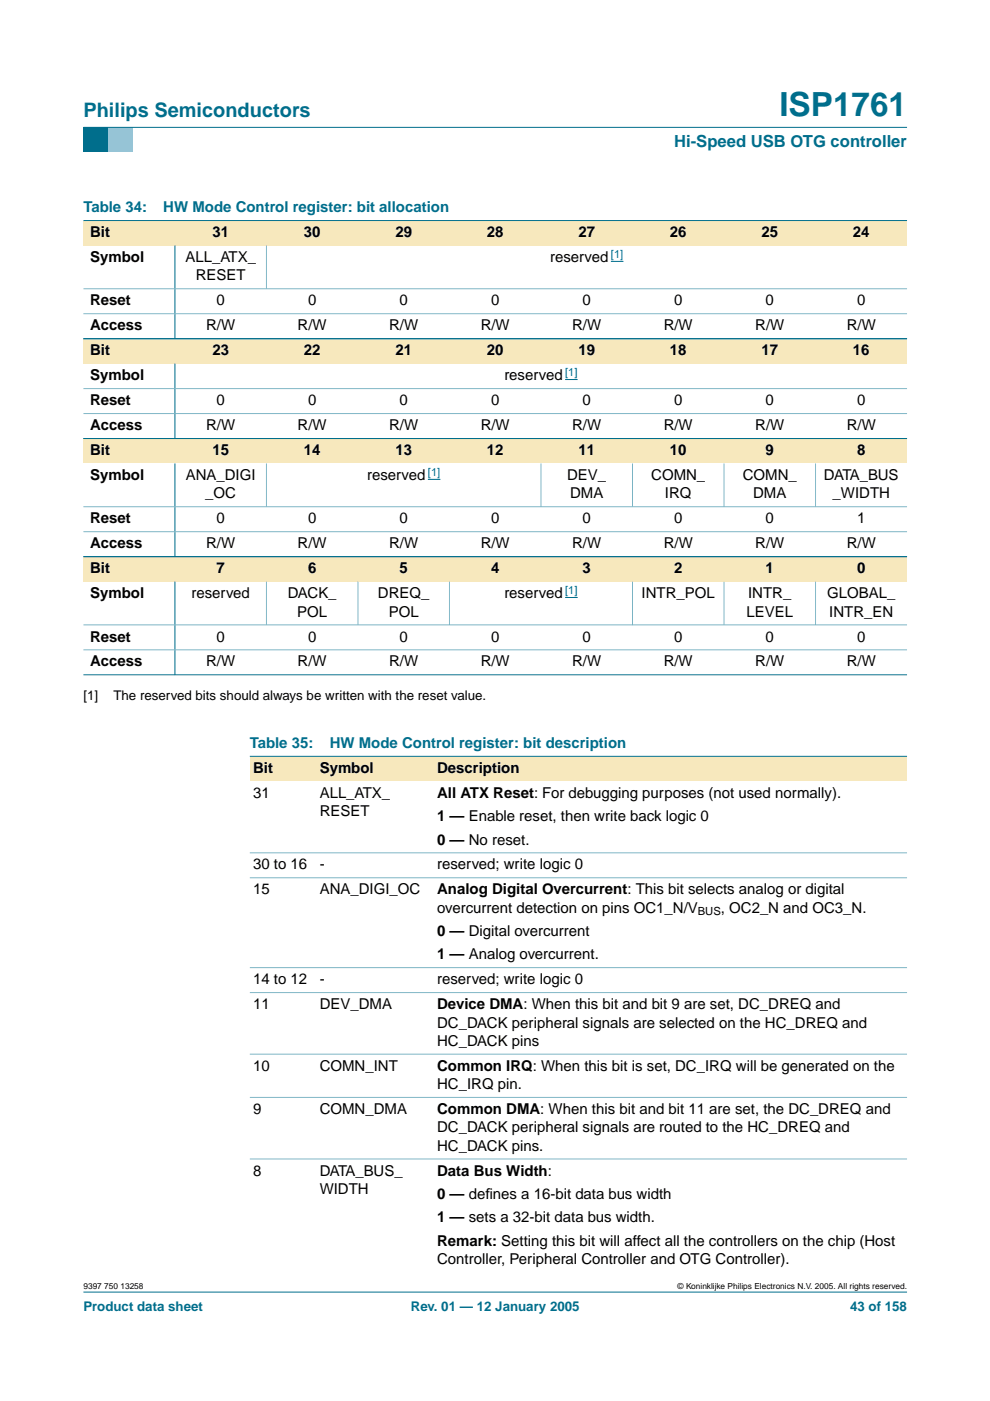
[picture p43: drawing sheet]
<svg xmlns="http://www.w3.org/2000/svg" width="210mm" height="297mm" viewBox="0 0 210 297" stroke-linecap="round" stroke-linejoin="round" font-family="sans-serif">
<defs><g id="words">
<text font-size="7.1" fill="#006e8c" x="165.2" y="24.7">ISP1761</text>
<text font-size="4.2" fill="#006e8c" x="17.7" y="24.9">Philips Semiconductors</text>
<text font-size="3.5" fill="#006e8c" x="142.9" y="31.1">Hi-Speed USB OTG controller</text>
<g font-size="3.2" fill="#006e8c">
<text x="17.7" y="45">Table 34:</text>
<text x="34.6" y="45">HW Mode Control register: bit allocation</text>
<text x="53" y="158.6">Table 35:</text>
<text x="69.9" y="158.6">HW Mode Control register: bit description</text>
</g>
<g font-size="3.2">
<text x="19.1" y="50.3">Bit</text>
<text x="45" y="50.3">31</text>
<text x="64.4" y="50.3">30</text>
<text x="83.8" y="50.3">29</text>
<text x="103.2" y="50.3">28</text>
<text x="122.6" y="50.3">27</text>
<text x="142" y="50.3">26</text>
<text x="161.4" y="50.3">25</text>
<text x="180.8" y="50.3">24</text>
<text x="19.1" y="55.6">Symbol</text>
<text x="39.3" y="55.6">ALL_ATX_</text>
<text x="41.5" y="59.5">RESET</text>
<text x="116.6" y="55.6">reserved</text>
<text x="19.1" y="64.8">Reset</text>
<text x="45.9" y="64.8">0</text>
<text x="65.3" y="64.8">0</text>
<text x="84.7" y="64.8">0</text>
<text x="104.1" y="64.8">0</text>
<text x="123.5" y="64.8">0</text>
<text x="142.9" y="64.8">0</text>
<text x="162.3" y="64.8">0</text>
<text x="181.7" y="64.8">0</text>
<text x="19.1" y="70">Access</text>
<text x="43.7" y="70">R/W</text>
<text x="63.1" y="70">R/W</text>
<text x="82.5" y="70">R/W</text>
<text x="101.9" y="70">R/W</text>
<text x="121.3" y="70">R/W</text>
<text x="140.7" y="70">R/W</text>
<text x="160.1" y="70">R/W</text>
<text x="179.5" y="70">R/W</text>
<text x="19.1" y="75.3">Bit</text>
<text x="45" y="75.3">23</text>
<text x="64.4" y="75.3">22</text>
<text x="83.8" y="75.3">21</text>
<text x="103.2" y="75.3">20</text>
<text x="122.6" y="75.3">19</text>
<text x="142" y="75.3">18</text>
<text x="161.4" y="75.3">17</text>
<text x="180.8" y="75.3">16</text>
<text x="19.1" y="80.6">Symbol</text>
<text x="106.9" y="80.6">reserved</text>
<text x="19.1" y="85.9">Reset</text>
<text x="45.9" y="85.9">0</text>
<text x="65.3" y="85.9">0</text>
<text x="84.7" y="85.9">0</text>
<text x="104.1" y="85.9">0</text>
<text x="123.5" y="85.9">0</text>
<text x="142.9" y="85.9">0</text>
<text x="162.3" y="85.9">0</text>
<text x="181.7" y="85.9">0</text>
<text x="19.1" y="91.2">Access</text>
<text x="43.7" y="91.2">R/W</text>
<text x="63.1" y="91.2">R/W</text>
<text x="82.5" y="91.2">R/W</text>
<text x="101.9" y="91.2">R/W</text>
<text x="121.3" y="91.2">R/W</text>
<text x="140.7" y="91.2">R/W</text>
<text x="160.1" y="91.2">R/W</text>
<text x="179.5" y="91.2">R/W</text>
<text x="19.1" y="96.5">Bit</text>
<text x="19.1" y="101.8">Symbol</text>
<text x="39.4" y="101.8">ANA_DIGI</text>
<text x="45" y="96.5">15</text>
<text x="64.4" y="96.5">14</text>
<text x="77.8" y="101.8">reserved</text>
<text x="83.8" y="96.5">13</text>
<text x="103.2" y="96.5">12</text>
<text x="120.3" y="101.8">DEV_</text>
<text x="122.6" y="96.5">11</text>
<text x="138.1" y="101.8">COMN_</text>
<text x="142" y="96.5">10</text>
<text x="157.5" y="101.8">COMN_</text>
<text x="162.3" y="96.5">9</text>
<text x="174.7" y="101.8">DATA_BUS</text>
<text x="181.7" y="96.5">8</text>
<text x="43.5" y="105.7">_OC</text>
<text x="120.9" y="105.7">DMA</text>
<text x="141" y="105.7">IRQ</text>
<text x="159.7" y="105.7">DMA</text>
<text x="176.5" y="105.7">_WIDTH</text>
<text x="19.1" y="111">Reset</text>
<text x="45.9" y="111">0</text>
<text x="65.3" y="111">0</text>
<text x="84.7" y="111">0</text>
<text x="104.1" y="111">0</text>
<text x="123.5" y="111">0</text>
<text x="142.9" y="111">0</text>
<text x="162.3" y="111">0</text>
<text x="181.7" y="111">1</text>
<text x="19.1" y="116.3">Access</text>
<text x="43.7" y="116.3">R/W</text>
<text x="63.1" y="116.3">R/W</text>
<text x="82.5" y="116.3">R/W</text>
<text x="101.9" y="116.3">R/W</text>
<text x="121.3" y="116.3">R/W</text>
<text x="140.7" y="116.3">R/W</text>
<text x="160.1" y="116.3">R/W</text>
<text x="179.5" y="116.3">R/W</text>
<text x="19.1" y="121.5">Bit</text>
<text x="45.9" y="121.5">7</text>
<text x="65.3" y="121.5">6</text>
<text x="84.7" y="121.5">5</text>
<text x="104.1" y="121.5">4</text>
<text x="123.5" y="121.5">3</text>
<text x="142.9" y="121.5">2</text>
<text x="162.3" y="121.5">1</text>
<text x="181.7" y="121.5">0</text>
<text x="19.1" y="126.8">Symbol</text>
<text x="40.6" y="126.8">reserved</text>
<text x="61" y="126.8">DACK_</text>
<text x="63" y="130.7">POL</text>
<text x="80.1" y="126.8">DREQ_</text>
<text x="82.4" y="130.7">POL</text>
<text x="106.9" y="126.8">reserved</text>
<text x="136" y="126.8">INTR_POL</text>
<text x="158.3" y="130.7">LEVEL</text>
<text x="158.6" y="126.8">INTR_</text>
<text x="175.4" y="126.8">GLOBAL_</text>
<text x="175.8" y="130.7">INTR_EN</text>
<text x="19.1" y="136">Reset</text>
<text x="45.9" y="136">0</text>
<text x="65.3" y="136">0</text>
<text x="84.7" y="136">0</text>
<text x="104.1" y="136">0</text>
<text x="123.5" y="136">0</text>
<text x="142.9" y="136">0</text>
<text x="162.3" y="136">0</text>
<text x="181.7" y="136">0</text>
<text x="19.1" y="141.3">Access</text>
<text x="43.7" y="141.3">R/W</text>
<text x="63.1" y="141.3">R/W</text>
<text x="82.5" y="141.3">R/W</text>
<text x="101.9" y="141.3">R/W</text>
<text x="121.3" y="141.3">R/W</text>
<text x="140.7" y="141.3">R/W</text>
<text x="160.1" y="141.3">R/W</text>
<text x="179.5" y="141.3">R/W</text>
<text x="53.7" y="163.9">Bit</text>
<text x="67.8" y="163.9">Symbol</text>
<text x="92.7" y="163.9">Description</text>
<text x="53.7" y="169.2">31</text>
<text x="67.8" y="169.2">ALL_ATX_</text>
<text x="67.8" y="173.1">RESET</text>
<text x="92.7" y="169.2">All ATX Reset: For debugging purposes (not used normally).</text>
<text x="92.7" y="174.1">1 — Enable reset, then write back logic 0</text>
<text x="92.7" y="179.1">0 — No reset.</text>
<text x="53.7" y="184.3">30 to 16</text>
<text x="67.8" y="184.3">-</text>
<text x="92.7" y="184.3">reserved; write logic 0</text>
<text x="53.7" y="189.6">15</text>
<text x="67.8" y="189.6">ANA_DIGI_OC</text>
<text x="92.7" y="189.6">Analog Digital Overcurrent: This bit selects analog or digital</text>
<text x="92.7" y="193.5">overcurrent detection on pins OC1_N/V</text>
<text x="152.8" y="193.5">, OC2_N and OC3_N.</text>
<text x="92.7" y="198.5">0 — Digital overcurrent</text>
<text x="92.7" y="203.4">1 — Analog overcurrent.</text>
<text x="53.7" y="208.7">14 to 12</text>
<text x="67.8" y="208.7">-</text>
<text x="92.7" y="208.7">reserved; write logic 0</text>
<text x="53.7" y="214">11</text>
<text x="67.8" y="214">DEV_DMA</text>
<text x="92.7" y="214">Device DMA: When this bit and bit 9 are set, DC_DREQ and</text>
<text x="92.7" y="217.9">DC_DACK peripheral signals are selected on the HC_DREQ and</text>
<text x="92.7" y="221.7">HC_DACK pins</text>
<text x="53.7" y="227">10</text>
<text x="67.8" y="227">COMN_INT</text>
<text x="92.7" y="227">Common IRQ: When this bit is set, DC_IRQ will be generated on the</text>
<text x="92.7" y="230.9">HC_IRQ pin.</text>
<text x="53.7" y="236.2">9</text>
<text x="67.8" y="236.2">COMN_DMA</text>
<text x="92.7" y="236.2">Common DMA: When this bit and bit 11 are set, the DC_DREQ and</text>
<text x="92.7" y="240.1">DC_DACK peripheral signals are routed to the HC_DREQ and</text>
<text x="92.7" y="244">HC_DACK pins.</text>
<text x="53.7" y="249.3">8</text>
<text x="67.8" y="249.3">DATA_BUS_</text>
<text x="92.7" y="249.3">Data Bus Width:</text>
<text x="67.8" y="253.1">WIDTH</text>
<text x="92.7" y="254.2">0 — def</text>
<text x="102.9" y="254.2">ines a 16-bit data bus width</text>
<text x="92.7" y="259.1">1 — sets a 32-bit data bus width.</text>
<text x="92.7" y="264.1">Remark: Setting this bit will affect all the controllers on the chip (Host</text>
<text x="92.7" y="268">Controller, Peripheral Controller and OTG Controller).</text>
</g>
<g font-size="2.8">
<text x="17.7" y="148.5">[1]</text>
<text x="24" y="148.5">The reserved bits should always be written with the reset value.</text>
</g>
<g font-size="2.8" fill="#006e8c">
<text x="17.7" y="278">Product data sheet</text>
<text x="87.1" y="278">Rev. 01 — 12 January 2005</text>
<text x="180.2" y="278">43 of 158</text>
</g>
<g font-size="2.4" fill="#00f">
<text x="129.5" y="54.6">[1]</text>
<text x="119.8" y="79.7">[1]</text>
<text x="90.7" y="100.8">[1]</text>
<text x="119.8" y="125.9">[1]</text>
</g>
<text font-size="2.4" x="148" y="194.1">BUS</text>
<g font-size="1.8">
<text x="17.7" y="273.4">9397 750 13258</text>
<text x="143.7" y="273.4">© Koninklijke Philips Electronics N.V. 2005. All rights reserved.</text>
</g>
</g></defs>
<path d="M17.7 273.9h174.6z" fill="#006e8c" stroke="#006e8c" stroke-width=".21"/>
<path d="M17.7 27h5.3v5.3h-5.3z" fill-rule="evenodd" fill="#006e8c"/>
<path d="M23 27h5.3v5.3h-5.3z" fill-rule="evenodd" fill="#96c4d6"/>
<path d="M17.7 27h174.6z" fill="#006e8c" stroke="#006e8c" stroke-width=".21"/>
<g fill="#f7e8bd">
<path d="M17.7 46.8h19.4v5.3h-19.4z" fill-rule="evenodd"/>
<path d="M37.1 46.8h19.4v5.3h-19.4z" fill-rule="evenodd"/>
<path d="M56.5 46.8h19.4v5.3h-19.4z" fill-rule="evenodd"/>
<path d="M75.9 46.8h19.4v5.3h-19.4z" fill-rule="evenodd"/>
<path d="M95.3 46.8h19.4v5.3h-19.4z" fill-rule="evenodd"/>
<path d="M114.7 46.8h19.4v5.3h-19.4z" fill-rule="evenodd"/>
<path d="M134.1 46.8h19.4v5.3h-19.4z" fill-rule="evenodd"/>
<path d="M153.5 46.8h19.4v5.3h-19.4z" fill-rule="evenodd"/>
<path d="M172.9 46.8h19.4v5.3h-19.4z" fill-rule="evenodd"/>
</g>
<path d="M129.5 55.4h2.7" fill="none" stroke="#00f" stroke-width=".21"/>
<g fill="#f7e8bd">
<path d="M17.7 71.8h19.4v5.3h-19.4z" fill-rule="evenodd"/>
<path d="M37.1 71.8h19.4v5.3h-19.4z" fill-rule="evenodd"/>
<path d="M56.5 71.8h19.4v5.3h-19.4z" fill-rule="evenodd"/>
<path d="M75.9 71.8h19.4v5.3h-19.4z" fill-rule="evenodd"/>
<path d="M95.3 71.8h19.4v5.3h-19.4z" fill-rule="evenodd"/>
<path d="M114.7 71.8h19.4v5.3h-19.4z" fill-rule="evenodd"/>
<path d="M134.1 71.8h19.4v5.3h-19.4z" fill-rule="evenodd"/>
<path d="M153.5 71.8h19.4v5.3h-19.4z" fill-rule="evenodd"/>
<path d="M172.9 71.8h19.4v5.3h-19.4z" fill-rule="evenodd"/>
</g>
<path d="M119.8 80.5h2.7" fill="none" stroke="#00f" stroke-width=".21"/>
<g fill="#f7e8bd">
<path d="M17.7 93h19.4v5.3h-19.4z" fill-rule="evenodd"/>
<path d="M37.1 93h19.4v5.3h-19.4z" fill-rule="evenodd"/>
<path d="M56.5 93h19.4v5.3h-19.4z" fill-rule="evenodd"/>
<path d="M75.9 93h19.4v5.3h-19.4z" fill-rule="evenodd"/>
<path d="M95.3 93h19.4v5.3h-19.4z" fill-rule="evenodd"/>
<path d="M114.7 93h19.4v5.3h-19.4z" fill-rule="evenodd"/>
<path d="M134.1 93h19.4v5.3h-19.4z" fill-rule="evenodd"/>
<path d="M153.5 93h19.4v5.3h-19.4z" fill-rule="evenodd"/>
<path d="M172.9 93h19.4v5.3h-19.4z" fill-rule="evenodd"/>
</g>
<path d="M90.7 101.6h2.7" fill="none" stroke="#00f" stroke-width=".21"/>
<g fill="#f7e8bd">
<path d="M17.7 118h19.4v5.3h-19.4z" fill-rule="evenodd"/>
<path d="M37.1 118h19.4v5.3h-19.4z" fill-rule="evenodd"/>
<path d="M56.5 118h19.4v5.3h-19.4z" fill-rule="evenodd"/>
<path d="M75.9 118h19.4v5.3h-19.4z" fill-rule="evenodd"/>
<path d="M95.3 118h19.4v5.3h-19.4z" fill-rule="evenodd"/>
<path d="M114.7 118h19.4v5.3h-19.4z" fill-rule="evenodd"/>
<path d="M134.1 118h19.4v5.3h-19.4z" fill-rule="evenodd"/>
<path d="M153.5 118h19.4v5.3h-19.4z" fill-rule="evenodd"/>
<path d="M172.9 118h19.4v5.3h-19.4z" fill-rule="evenodd"/>
</g>
<path d="M119.8 126.7h2.7" fill="none" stroke="#00f" stroke-width=".21"/>
<g fill="#006e8c" stroke="#006e8c" stroke-width=".21">
<path d="M37.1 52.1v19.8z"/>
<path d="M17.7 46.8h174.6z"/>
<path d="M17.7 71.8h174.6z"/>
<path d="M37.1 77.1v15.9z"/>
<path d="M17.7 93h174.6z"/>
<path d="M37.1 98.3v19.8z"/>
<path d="M17.7 118h174.6z"/>
<path d="M37.1 123.3v19.8z"/>
<path d="M17.7 143.1h174.6z"/>
</g>
<g fill="#80b6c6" stroke="#80b6c6" stroke-width=".21">
<path d="M56.5 52.1v9.2z"/>
<path d="M17.7 61.2h174.6z"/>
<path d="M17.7 66.5h174.6z"/>
<path d="M17.7 82.4h174.6z"/>
<path d="M17.7 87.7h174.6z"/>
<path d="M56.5 98.3v9.2z"/>
<path d="M114.7 98.3v9.2z"/>
<path d="M134.1 98.3v9.2z"/>
<path d="M153.5 98.3v9.2z"/>
<path d="M172.9 98.3v9.2z"/>
<path d="M17.7 107.4h174.6z"/>
<path d="M17.7 112.7h174.6z"/>
<path d="M56.5 123.3v9.2z"/>
<path d="M75.9 123.3v9.2z"/>
<path d="M95.3 123.3v9.2z"/>
<path d="M134.1 123.3v9.2z"/>
<path d="M153.5 123.3v9.2z"/>
<path d="M172.9 123.3v9.2z"/>
<path d="M17.7 132.5h174.6z"/>
<path d="M17.7 137.8h174.6z"/>
</g>
<g fill="#f7e8bd">
<path d="M53 160.4h14.1v5.2h-14.1z" fill-rule="evenodd"/>
<path d="M67.1 160.4h24.9v5.2h-24.9z" fill-rule="evenodd"/>
<path d="M92 160.4h100.3v5.2h-100.3z" fill-rule="evenodd"/>
</g>
<path d="M53 160.4h139.3z" fill="#006e8c" stroke="#006e8c" stroke-width=".21"/>
<g fill="#80b6c6" stroke="#80b6c6" stroke-width=".21">
<path d="M53 180.8h139.3z"/>
<path d="M53 186.1h139.3z"/>
<path d="M53 205.2h139.3z"/>
<path d="M53 210.4h139.3z"/>
<path d="M53 223.5h139.3z"/>
<path d="M53 232.7h139.3z"/>
<path d="M53 245.7h139.3z"/>
</g>
<use href="#words"/>
</svg>
